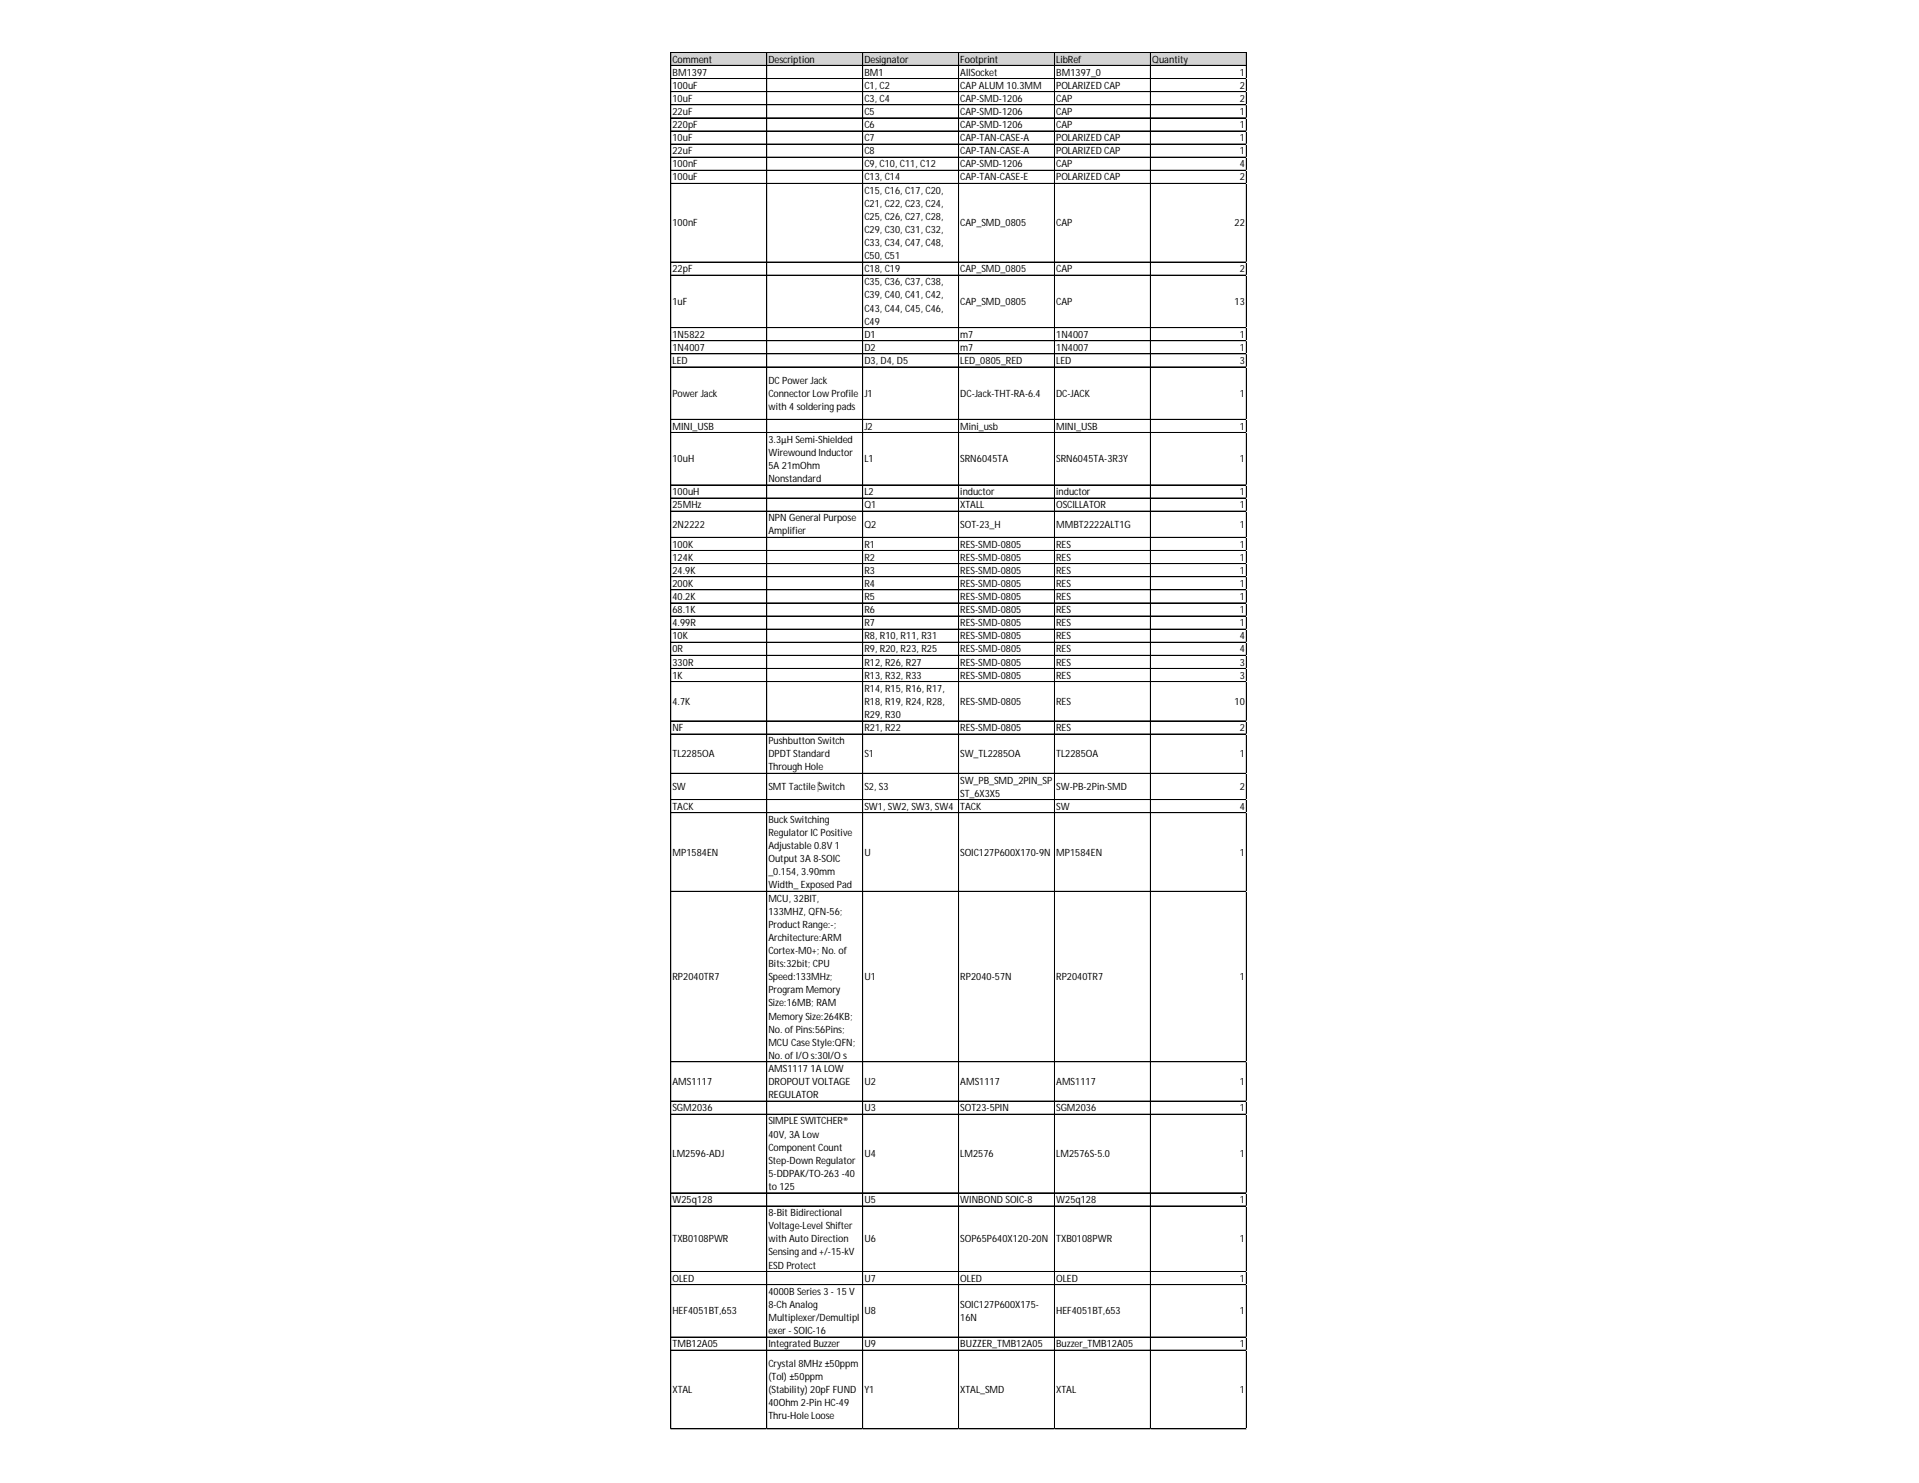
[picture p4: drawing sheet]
<svg xmlns="http://www.w3.org/2000/svg" width="279mm" height="216mm" viewBox="0 0 279 216" stroke-linecap="round" stroke-linejoin="round" font-family="sans-serif">
<defs><g id="words">
<g font-size="1.5">
<text x="97.9" y="9.1">Comment</text>
<text x="97.9" y="11">BM1397</text>
<text x="111.9" y="9.1">Description</text>
<text x="125.8" y="9.1">Designator</text>
<text x="125.8" y="11">BM1</text>
<text x="139.8" y="9.1">Footprint</text>
<text x="139.8" y="11">AllSocket</text>
<text x="153.8" y="9.1">LibRef</text>
<text x="153.8" y="11">BM1397_0</text>
<text x="167.7" y="9.1">Quantity</text>
<text x="180.5" y="11">1</text>
<text x="97.9" y="12.9">100uF</text>
<text x="97.9" y="14.8">10uF</text>
<text x="97.9" y="16.7">22uF</text>
<text x="125.8" y="12.9">C1, C2</text>
<text x="125.8" y="14.8">C3, C4</text>
<text x="125.8" y="16.7">C5</text>
<text x="139.8" y="12.9">CAP ALUM 10.3MM</text>
<text x="139.8" y="14.8">CAP-SMD-1206</text>
<text x="139.8" y="16.7">CAP-SMD-1206</text>
<text x="153.8" y="12.9">POLARIZED CAP</text>
<text x="153.8" y="14.8">CAP</text>
<text x="153.8" y="16.7">CAP</text>
<text x="180.5" y="12.9">2</text>
<text x="180.5" y="14.8">2</text>
<text x="180.5" y="16.7">1</text>
<text x="97.9" y="18.6">220pF</text>
<text x="97.9" y="20.6">10uF</text>
<text x="97.9" y="22.5">22uF</text>
<text x="125.8" y="18.6">C6</text>
<text x="125.8" y="20.6">C7</text>
<text x="125.8" y="22.5">C8</text>
<text x="139.8" y="18.6">CAP-SMD-1206</text>
<text x="139.8" y="20.6">CAP-TAN-CASE-A</text>
<text x="139.8" y="22.5">CAP-TAN-CASE-A</text>
<text x="153.8" y="18.6">CAP</text>
<text x="153.8" y="20.6">POLARIZED CAP</text>
<text x="153.8" y="22.5">POLARIZED CAP</text>
<text x="180.5" y="18.6">1</text>
<text x="180.5" y="20.6">1</text>
<text x="180.5" y="22.5">1</text>
<text x="97.9" y="24.4">100nF</text>
<text x="97.9" y="26.3">100uF</text>
<text x="125.8" y="24.4">C9, C10, C11, C12</text>
<text x="125.8" y="26.3">C13, C14</text>
<text x="125.8" y="28.2">C15, C16, C17, C20,</text>
<text x="139.8" y="24.4">CAP-SMD-1206</text>
<text x="139.8" y="26.3">CAP-TAN-CASE-E</text>
<text x="153.8" y="24.4">CAP</text>
<text x="153.8" y="26.3">POLARIZED CAP</text>
<text x="180.5" y="24.4">4</text>
<text x="180.5" y="26.3">2</text>
<text x="97.9" y="33">100nF</text>
<text x="125.8" y="30.1">C21, C22, C23, C24,</text>
<text x="125.8" y="32">C25, C26, C27, C28,</text>
<text x="125.8" y="33.9">C29, C30, C31, C32,</text>
<text x="125.8" y="35.8">C33, C34, C47, C48,</text>
<text x="139.8" y="33">CAP_SMD_0805</text>
<text x="153.8" y="33">CAP</text>
<text x="179.8" y="33">22</text>
<text x="97.9" y="39.6">22pF</text>
<text x="125.8" y="37.7">C50, C51</text>
<text x="125.8" y="39.6">C18, C19</text>
<text x="125.8" y="41.5">C35, C36, C37, C38,</text>
<text x="139.8" y="39.6">CAP_SMD_0805</text>
<text x="153.8" y="39.6">CAP</text>
<text x="180.5" y="39.6">2</text>
<text x="97.9" y="44.4">1uF</text>
<text x="125.8" y="43.5">C39, C40, C41, C42,</text>
<text x="125.8" y="45.4">C43, C44, C45, C46,</text>
<text x="125.8" y="47.3">C49</text>
<text x="139.8" y="44.4">CAP_SMD_0805</text>
<text x="153.8" y="44.4">CAP</text>
<text x="179.8" y="44.4">13</text>
<text x="97.9" y="49.2">1N5822</text>
<text x="97.9" y="51.1">1N4007</text>
<text x="97.9" y="53">LED</text>
<text x="125.8" y="49.2">D1</text>
<text x="125.8" y="51.1">D2</text>
<text x="125.8" y="53">D3, D4, D5</text>
<text x="139.8" y="49.2">m7</text>
<text x="139.8" y="51.1">m7</text>
<text x="139.8" y="53">LED_0805_RED</text>
<text x="153.8" y="49.2">1N4007</text>
<text x="153.8" y="51.1">1N4007</text>
<text x="153.8" y="53">LED</text>
<text x="180.5" y="49.2">1</text>
<text x="180.5" y="51.1">1</text>
<text x="180.5" y="53">3</text>
<text x="97.9" y="57.8">Power Jack</text>
<text x="111.9" y="55.9">DCPower Jack</text>
<text x="111.9" y="57.8">Connector LowProfile</text>
<text x="111.9" y="59.7">with 4soldering pads</text>
<text x="125.8" y="57.8">J1</text>
<text x="139.8" y="57.8">DC-Jack-THT-RA-6.4</text>
<text x="153.8" y="57.8">DC-JACK</text>
<text x="180.5" y="57.8">1</text>
<text x="97.9" y="62.5">MINI_USB</text>
<text x="111.9" y="64.4">3.3µH Semi-Shielded</text>
<text x="125.8" y="62.5">J2</text>
<text x="139.8" y="62.5">Mini_usb</text>
<text x="153.8" y="62.5">MINI_USB</text>
<text x="180.5" y="62.5">1</text>
<text x="97.9" y="67.3">10uH</text>
<text x="111.9" y="66.4">Wirewound Inductor</text>
<text x="111.9" y="68.3">5A 21mOhm</text>
<text x="111.9" y="70.2">Nonstandard</text>
<text x="125.8" y="67.3">L1</text>
<text x="139.8" y="67.3">SRN6045TA</text>
<text x="153.8" y="67.3">SRN6045TA-3R3Y</text>
<text x="180.5" y="67.3">1</text>
<text x="97.9" y="72.1">100uH</text>
<text x="97.9" y="74">25MHz</text>
<text x="97.9" y="76.9">2N2222</text>
<text x="111.9" y="75.9">NPN General Purpose</text>
<text x="111.9" y="77.8">Amplifier</text>
<text x="125.8" y="72.1">L2</text>
<text x="125.8" y="74">Q1</text>
<text x="125.8" y="76.9">Q2</text>
<text x="139.8" y="72.1">inductor</text>
<text x="139.8" y="74">XTALL</text>
<text x="139.8" y="76.9">SOT-23_H</text>
<text x="153.8" y="72.1">inductor</text>
<text x="153.8" y="74">OSCILLATOR</text>
<text x="153.8" y="76.9">MMBT2222ALT1G</text>
<text x="180.5" y="72.1">1</text>
<text x="180.5" y="74">1</text>
<text x="180.5" y="76.9">1</text>
<text x="97.9" y="79.7">100K</text>
<text x="97.9" y="81.6">124K</text>
<text x="97.9" y="83.5">24.9K</text>
<text x="125.8" y="79.7">R1</text>
<text x="125.8" y="81.6">R2</text>
<text x="125.8" y="83.5">R3</text>
<text x="139.8" y="79.7">RES-SMD-0805</text>
<text x="139.8" y="81.6">RES-SMD-0805</text>
<text x="139.8" y="83.5">RES-SMD-0805</text>
<text x="153.8" y="79.7">RES</text>
<text x="153.8" y="81.6">RES</text>
<text x="153.8" y="83.5">RES</text>
<text x="180.5" y="79.7">1</text>
<text x="180.5" y="81.6">1</text>
<text x="180.5" y="83.5">1</text>
<text x="97.9" y="85.4">200K</text>
<text x="97.9" y="87.4">40.2K</text>
<text x="97.9" y="89.3">68.1K</text>
<text x="125.8" y="85.4">R4</text>
<text x="125.8" y="87.4">R5</text>
<text x="125.8" y="89.3">R6</text>
<text x="139.8" y="85.4">RES-SMD-0805</text>
<text x="139.8" y="87.4">RES-SMD-0805</text>
<text x="139.8" y="89.3">RES-SMD-0805</text>
<text x="153.8" y="85.4">RES</text>
<text x="153.8" y="87.4">RES</text>
<text x="153.8" y="89.3">RES</text>
<text x="180.5" y="85.4">1</text>
<text x="180.5" y="87.4">1</text>
<text x="180.5" y="89.3">1</text>
<text x="97.9" y="91.2">4.99R</text>
<text x="97.9" y="93.1">10K</text>
<text x="97.9" y="95">0R</text>
<text x="125.8" y="91.2">R7</text>
<text x="125.8" y="93.1">R8, R10, R11, R31</text>
<text x="125.8" y="95">R9, R20, R23, R25</text>
<text x="139.8" y="91.2">RES-SMD-0805</text>
<text x="139.8" y="93.1">RES-SMD-0805</text>
<text x="139.8" y="95">RES-SMD-0805</text>
<text x="153.8" y="91.2">RES</text>
<text x="153.8" y="93.1">RES</text>
<text x="153.8" y="95">RES</text>
<text x="180.5" y="91.2">1</text>
<text x="180.5" y="93.1">4</text>
<text x="180.5" y="95">4</text>
<text x="97.9" y="96.9">330R</text>
<text x="97.9" y="98.8">1K</text>
<text x="125.8" y="96.9">R12, R26, R27</text>
<text x="125.8" y="98.8">R13, R32, R33</text>
<text x="125.8" y="100.7">R14, R15, R16, R17,</text>
<text x="139.8" y="96.9">RES-SMD-0805</text>
<text x="139.8" y="98.8">RES-SMD-0805</text>
<text x="153.8" y="96.9">RES</text>
<text x="153.8" y="98.8">RES</text>
<text x="180.5" y="96.9">3</text>
<text x="180.5" y="98.8">3</text>
<text x="97.9" y="102.6">4.7K</text>
<text x="97.9" y="106.4">NF</text>
<text x="125.8" y="102.6">R18, R19, R24, R28,</text>
<text x="125.8" y="104.5">R29, R30</text>
<text x="125.8" y="106.4">R21, R22</text>
<text x="139.8" y="102.6">RES-SMD-0805</text>
<text x="139.8" y="106.4">RES-SMD-0805</text>
<text x="153.8" y="102.6">RES</text>
<text x="153.8" y="106.4">RES</text>
<text x="179.8" y="102.6">10</text>
<text x="180.5" y="106.4">2</text>
<text x="97.9" y="110.3">TL2285OA</text>
<text x="111.9" y="108.3">Pushbutton Switch</text>
<text x="111.9" y="110.3">DPDT Standard</text>
<text x="111.9" y="112.2">Through Hole</text>
<text x="125.8" y="110.3">S1</text>
<text x="139.8" y="110.3">SW_TL2285OA</text>
<text x="153.8" y="110.3">TL2285OA</text>
<text x="180.5" y="110.3">1</text>
<text x="97.9" y="115">SW</text>
<text x="97.9" y="117.9">TACK</text>
<text x="111.9" y="115">SMT Tactile ‎Switch</text>
<text x="111.9" y="119.8">BuckSwitching</text>
<text x="125.8" y="115">S2, S3</text>
<text x="125.8" y="117.9">SW1, SW2, SW3, SW4</text>
<text x="139.8" y="114.1">SW_PB_SMD_2PIN_SP</text>
<text x="139.8" y="116">ST_6X3X5</text>
<text x="139.8" y="117.9">TACK</text>
<text x="153.8" y="115">SW-PB-2Pin-SMD</text>
<text x="153.8" y="117.9">SW</text>
<text x="180.5" y="115">2</text>
<text x="180.5" y="117.9">4</text>
<text x="97.9" y="124.6">MP1584EN</text>
<text x="111.9" y="121.7">Regulator ICPositive</text>
<text x="111.9" y="123.6">Adjustable 0.8V 1</text>
<text x="111.9" y="125.5">Output 3A 8-SOIC</text>
<text x="125.8" y="124.6">U</text>
<text x="139.8" y="124.6">SOIC127P600X170-9N</text>
<text x="153.8" y="124.6">MP1584EN</text>
<text x="180.5" y="124.6">1</text>
<text x="111.9" y="127.4">_0.154, 3.90mm</text>
<text x="111.9" y="129.3">Width_Exposed Pad</text>
<text x="111.9" y="131.2">MCU, 32BIT,</text>
<text x="111.9" y="133.2">133MHZ, QFN-56;</text>
<text x="111.9" y="135.1">Product Range:-;</text>
<text x="111.9" y="137">Architecture:ARM</text>
<text x="97.9" y="142.7">RP2040TR7</text>
<text x="111.9" y="138.9">Cortex-M0+; No. of</text>
<text x="111.9" y="140.8">Bits:32bit; CPU</text>
<text x="111.9" y="142.7">Speed:133MHz;</text>
<text x="125.8" y="142.7">U1</text>
<text x="139.8" y="142.7">RP2040-57N</text>
<text x="153.8" y="142.7">RP2040TR7</text>
<text x="180.5" y="142.7">1</text>
<text x="111.9" y="144.6">Program Memory</text>
<text x="111.9" y="146.5">Size:16MB; RAM</text>
<text x="111.9" y="148.4">MemorySize:264KB;</text>
<text x="111.9" y="150.3">No. ofPins:56Pins;</text>
<text x="111.9" y="152.2">MCU Case Style:QFN;</text>
<text x="111.9" y="154.2">No. ofI/O s:30I/O s</text>
<text x="97.9" y="158">AMS1117</text>
<text x="97.9" y="161.8">SGM2036</text>
<text x="111.9" y="156.1">AMS1117</text>
<text x="111.9" y="158">DROPOUT VOLTAGE</text>
<text x="111.9" y="159.9">REGULATOR</text>
<text x="118" y="156.1">1A LOW</text>
<text x="125.8" y="158">U2</text>
<text x="125.8" y="161.8">U3</text>
<text x="139.8" y="158">AMS1117</text>
<text x="139.8" y="161.8">SOT23-5PIN</text>
<text x="153.8" y="158">AMS1117</text>
<text x="153.8" y="161.8">SGM2036</text>
<text x="180.5" y="158">1</text>
<text x="180.5" y="161.8">1</text>
<text x="111.9" y="163.7">SIMPLE SWITCHER®</text>
<text x="111.9" y="165.6">40V, 3A Low</text>
<text x="111.9" y="167.5">Component Count</text>
<text x="97.9" y="168.5">LM2596-ADJ</text>
<text x="111.9" y="169.4">Step-Down Regulator</text>
<text x="111.9" y="171.3">5-DDPAK/TO-263 -40</text>
<text x="111.9" y="173.2">to 125</text>
<text x="125.8" y="168.5">U4</text>
<text x="139.8" y="168.5">LM2576</text>
<text x="153.8" y="168.5">LM2576S-5.0</text>
<text x="180.5" y="168.5">1</text>
<text x="97.9" y="175.1">W25q128</text>
<text x="111.9" y="177.1">8-Bit Bidirectional</text>
<text x="111.9" y="179">Voltage-Level Shifter</text>
<text x="125.8" y="175.1">U5</text>
<text x="139.8" y="175.1">WINBOND SOIC-8</text>
<text x="153.8" y="175.1">W25q128</text>
<text x="180.5" y="175.1">1</text>
<text x="97.9" y="180.9">TXB0108PWR</text>
<text x="111.9" y="180.9">with Auto Direction</text>
<text x="111.9" y="182.8">Sensing and +/-15-kV</text>
<text x="111.9" y="184.7">ESD Protect</text>
<text x="125.8" y="180.9">U6</text>
<text x="139.8" y="180.9">SOP65P640X120-20N</text>
<text x="153.8" y="180.9">TXB0108PWR</text>
<text x="180.5" y="180.9">1</text>
<text x="97.9" y="186.6">OLED</text>
<text x="97.9" y="191.4">HEF4051BT,653</text>
<text x="111.9" y="188.5">4000B Series3 - 15V</text>
<text x="111.9" y="190.4">8-Ch Analog</text>
<text x="125.8" y="186.6">U7</text>
<text x="125.8" y="191.4">U8</text>
<text x="139.8" y="186.6">OLED</text>
<text x="139.8" y="190.4">SOIC127P600X175-</text>
<text x="153.8" y="186.6">OLED</text>
<text x="153.8" y="191.4">HEF4051BT,653</text>
<text x="180.5" y="186.6">1</text>
<text x="180.5" y="191.4">1</text>
<text x="97.9" y="196.1">TMB12A05</text>
<text x="111.9" y="192.3">Multiplexer/Demultipl</text>
<text x="111.9" y="194.2">exer - SOIC-16</text>
<text x="111.9" y="196.1">Integrated Buzzer</text>
<text x="125.8" y="196.1">U9</text>
<text x="139.8" y="192.3">16N</text>
<text x="139.8" y="196.1">BUZZER_TMB12A05</text>
<text x="153.8" y="196.1">Buzzer_TMB12A05</text>
<text x="180.5" y="196.1">1</text>
<text x="97.9" y="202.8">XTAL</text>
<text x="111.9" y="199">Crystal 8MHz ±50ppm</text>
<text x="111.9" y="200.9">(Tol) ±50ppm</text>
<text x="111.9" y="202.8">(Stability) 20pF FUND</text>
<text x="125.8" y="202.8">Y1</text>
<text x="139.8" y="202.8">XTAL_SMD</text>
<text x="153.8" y="202.8">XTAL</text>
<text x="180.5" y="202.8">1</text>
<text x="111.9" y="204.7">40Ohm 2-Pin HC-49</text>
<text x="111.9" y="206.6">Thru-Hole Loose</text>
</g>
</g></defs>
<path d="M97.7 7.6h83.9v2h-83.9z" fill="#d3d3d3"/>
<g fill="none" stroke="#000" stroke-width=".15">
<path d="M97.7 7.6v200.5M97.7 7.6h83.8M97.7 9.5h83.8M97.7 11.4h83.8M97.7 11.5h83.8M97.7 13.3h83.8M97.7 13.4h83.8M97.7 15.2h83.8M97.7 15.3h83.8M97.7 17.2h83.8M97.7 19.1h83.8M111.6 7.7l.1 200.4"/>
<path d="M125.6 7.7v200.4M139.6 7.7v200.4M153.5 7.7v200.4M153.6 7.7v200.4M167.5 7.7v200.4M181.5 7.7v200.4M181.5 7.6h-83.8v200.5M97.7 21h83.8M97.7 22.9h83.8M97.7 24.8h83.8M97.7 26.7h83.8M97.7 38.1h83.8"/>
<path d="M97.7 38.2h83.8M97.7 40.1h83.8M97.7 47.7h83.8M97.7 49.6h83.8M97.7 51.5h83.8M97.7 53.4h83.8M97.7 61.1h83.8M97.7 63h83.8M97.7 70.6h83.8M97.7 72.5h83.8M97.7 74.4h83.8M97.7 78.2h83.8"/>
<path d="M97.7 78.3h83.8M97.7 80.1l83.8 .1M97.7 82h83.8M97.7 82.1h83.8M97.7 84h83.8M97.7 85.9h83.8M97.7 87.8h83.8M97.7 89.7h83.8M97.7 91.6h83.8M97.7 93.5h83.8M97.7 95.4h83.8M97.7 97.3h83.8"/>
<path d="M97.7 99.2h83.8M97.7 104.9h83.8M97.7 105h83.8M97.7 106.9h83.8M97.7 112.6h83.8M97.7 116.4h83.8M97.7 118.3h83.8M97.7 129.8h83.8M97.7 154.6h83.8M97.7 160.3h83.8M97.7 162.2h83.8M97.7 173.7h83.8"/>
<path d="M97.7 175.6h83.8M97.7 185.1h83.8M97.7 187h83.8M97.7 194.7h83.8M97.7 196.6h83.8M97.7 208h83.8"/>
</g>
<path d="M97.7 208.1h.1" fill="none" stroke="#d4d4d4" stroke-width=".15"/>
<path d="M111.6 208.1h.1" fill="none" stroke="#d4d4d4" stroke-width=".15"/>
<path d="M125.6 208.1h.1" fill="none" stroke="#d4d4d4" stroke-width=".15"/>
<path d="M139.6 208.1h.1" fill="none" stroke="#d4d4d4" stroke-width=".15"/>
<path d="M153.5 208.1h.1" fill="none" stroke="#d4d4d4" stroke-width=".15"/>
<path d="M167.5 208.1h.1" fill="none" stroke="#d4d4d4" stroke-width=".15"/>
<path d="M181.5 208.1h.1" fill="none" stroke="#d4d4d4" stroke-width=".15"/>
<path d="M181.5 11.4h.1" fill="none" stroke="#d4d4d4" stroke-width=".15"/>
<path d="M181.5 13.3h.1" fill="none" stroke="#d4d4d4" stroke-width=".15"/>
<path d="M181.5 15.2h.1" fill="none" stroke="#d4d4d4" stroke-width=".15"/>
<path d="M181.5 17.2h.1" fill="none" stroke="#d4d4d4" stroke-width=".15"/>
<path d="M181.5 19.1h.1" fill="none" stroke="#d4d4d4" stroke-width=".15"/>
<path d="M181.5 21h.1" fill="none" stroke="#d4d4d4" stroke-width=".15"/>
<path d="M181.5 22.9h.1" fill="none" stroke="#d4d4d4" stroke-width=".15"/>
<path d="M181.5 24.8h.1" fill="none" stroke="#d4d4d4" stroke-width=".15"/>
<path d="M181.5 26.7h.1" fill="none" stroke="#d4d4d4" stroke-width=".15"/>
<path d="M181.5 38.1h.1" fill="none" stroke="#d4d4d4" stroke-width=".15"/>
<path d="M181.5 40.1h.1" fill="none" stroke="#d4d4d4" stroke-width=".15"/>
<path d="M181.5 47.7h.1" fill="none" stroke="#d4d4d4" stroke-width=".15"/>
<path d="M181.5 49.6h.1" fill="none" stroke="#d4d4d4" stroke-width=".15"/>
<path d="M181.5 51.5h.1" fill="none" stroke="#d4d4d4" stroke-width=".15"/>
<path d="M181.5 53.4h.1" fill="none" stroke="#d4d4d4" stroke-width=".15"/>
<path d="M181.5 61.1h.1" fill="none" stroke="#d4d4d4" stroke-width=".15"/>
<path d="M181.5 63h.1" fill="none" stroke="#d4d4d4" stroke-width=".15"/>
<path d="M181.5 70.6h.1" fill="none" stroke="#d4d4d4" stroke-width=".15"/>
<path d="M181.5 72.5h.1" fill="none" stroke="#d4d4d4" stroke-width=".15"/>
<path d="M181.5 74.4h.1" fill="none" stroke="#d4d4d4" stroke-width=".15"/>
<path d="M181.5 78.2h.1" fill="none" stroke="#d4d4d4" stroke-width=".15"/>
<path d="M181.5 80.1h.1" fill="none" stroke="#d4d4d4" stroke-width=".15"/>
<path d="M181.5 82h.1" fill="none" stroke="#d4d4d4" stroke-width=".15"/>
<path d="M181.5 84h.1" fill="none" stroke="#d4d4d4" stroke-width=".15"/>
<path d="M181.5 85.9h.1" fill="none" stroke="#d4d4d4" stroke-width=".15"/>
<path d="M181.5 87.8h.1" fill="none" stroke="#d4d4d4" stroke-width=".15"/>
<path d="M181.5 89.7h.1" fill="none" stroke="#d4d4d4" stroke-width=".15"/>
<path d="M181.5 91.6h.1" fill="none" stroke="#d4d4d4" stroke-width=".15"/>
<path d="M181.5 93.5h.1" fill="none" stroke="#d4d4d4" stroke-width=".15"/>
<path d="M181.5 95.4h.1" fill="none" stroke="#d4d4d4" stroke-width=".15"/>
<path d="M181.5 97.3h.1" fill="none" stroke="#d4d4d4" stroke-width=".15"/>
<path d="M181.5 99.2h.1" fill="none" stroke="#d4d4d4" stroke-width=".15"/>
<path d="M181.5 104.9h.1" fill="none" stroke="#d4d4d4" stroke-width=".15"/>
<path d="M181.5 106.9h.1" fill="none" stroke="#d4d4d4" stroke-width=".15"/>
<path d="M181.5 112.6h.1" fill="none" stroke="#d4d4d4" stroke-width=".15"/>
<path d="M181.5 116.4h.1" fill="none" stroke="#d4d4d4" stroke-width=".15"/>
<path d="M181.5 118.3h.1" fill="none" stroke="#d4d4d4" stroke-width=".15"/>
<path d="M181.5 129.8h.1" fill="none" stroke="#d4d4d4" stroke-width=".15"/>
<path d="M181.5 154.6h.1" fill="none" stroke="#d4d4d4" stroke-width=".15"/>
<path d="M181.5 160.3h.1" fill="none" stroke="#d4d4d4" stroke-width=".15"/>
<path d="M181.5 162.2h.1" fill="none" stroke="#d4d4d4" stroke-width=".15"/>
<path d="M181.5 173.7h.1" fill="none" stroke="#d4d4d4" stroke-width=".15"/>
<path d="M181.5 175.6h.1" fill="none" stroke="#d4d4d4" stroke-width=".15"/>
<path d="M181.5 185.1h.1" fill="none" stroke="#d4d4d4" stroke-width=".15"/>
<path d="M181.5 187h.1" fill="none" stroke="#d4d4d4" stroke-width=".15"/>
<path d="M181.5 194.7h.1" fill="none" stroke="#d4d4d4" stroke-width=".15"/>
<path d="M181.5 196.6h.1" fill="none" stroke="#d4d4d4" stroke-width=".15"/>
<path d="M181.5 208h.1" fill="none" stroke="#d4d4d4" stroke-width=".15"/>
<use href="#words"/>
</svg>
